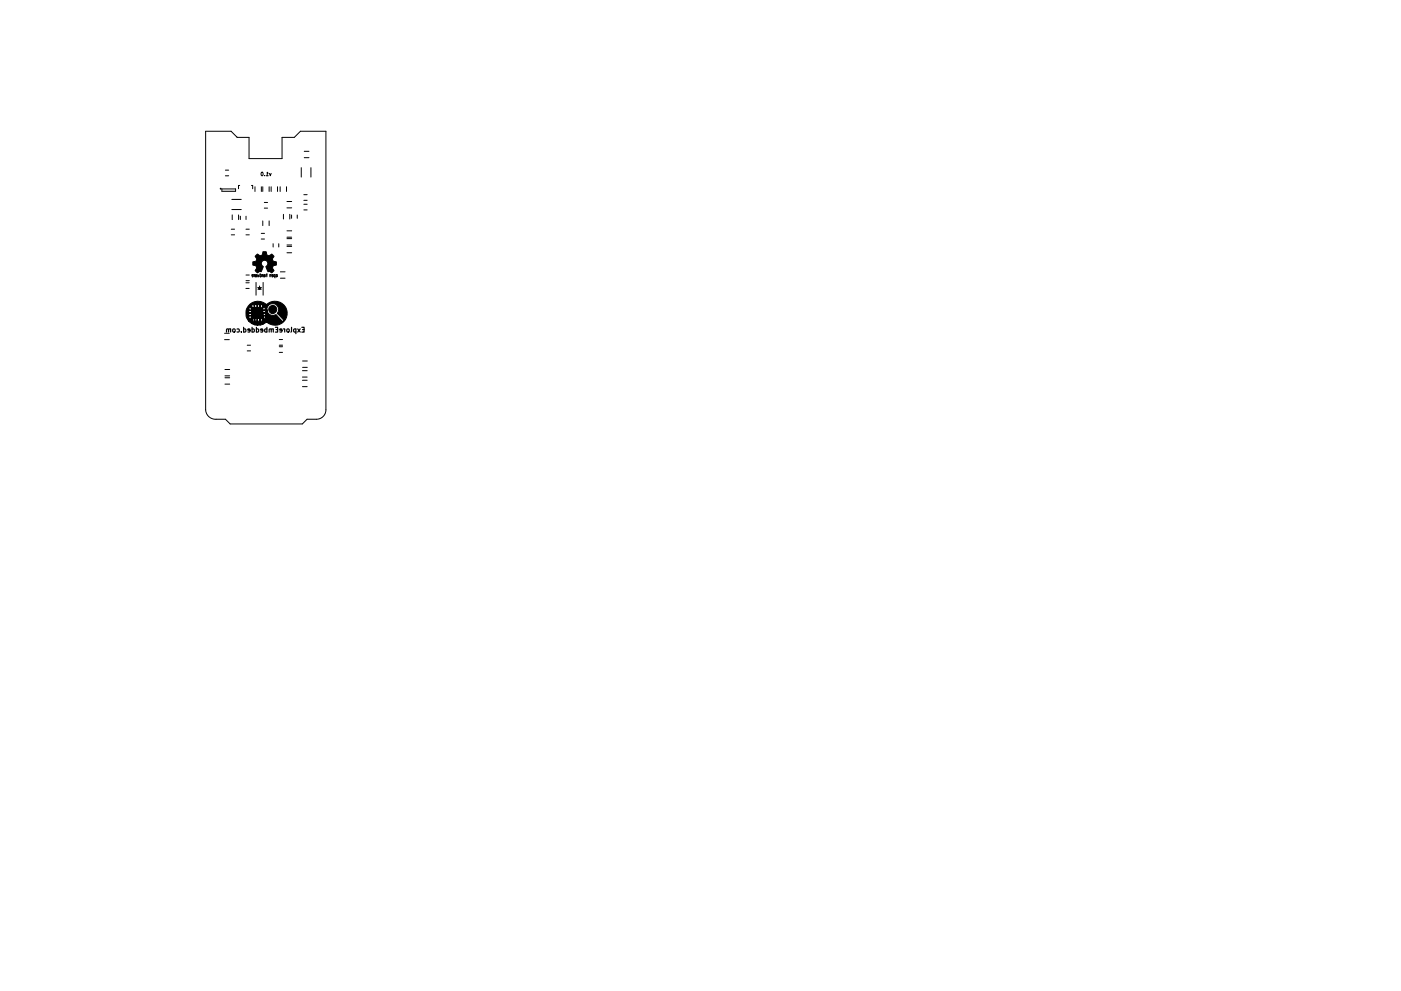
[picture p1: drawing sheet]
<svg xmlns="http://www.w3.org/2000/svg" width="297mm" height="210mm" viewBox="0 0 297 210" stroke-linecap="round" stroke-linejoin="round" font-family="sans-serif">
<g fill="none" stroke="#000" stroke-width=".21">
<path d="M43.6 27.8h5.4l1.3 1.3h2.5v4.5h7v-4.5h2.6l1.3-1.3h5.4v59.1a2 2 0 0 1-2 2h-2l-1 1h-15.3l-1-1h-2a2.1 2.1 0 0 1-2.2-2zM47.8 37.3h.7M47.8 36.1h.7M50.8 39.3h-.2v.8M53.3 39.3h.3v.8M54.1 39.6v1M55.4 39.6v1M55.5 36.6v-.1a.35 .35 0 0 1 .3 .4 .35 .35 0 0 1-.4 .3zM55.7 39.6v1M56.1 37.2v.1M56.4 37.3h.5M56.9 36.7l-.2-.2v.8"/>
<path d="M57.1 39.6v1M57.1 36.8l.2 .5 .2-.5M57.5 39.6v1M58.8 39.6v1M59.4 39.6v1M60.7 39.6v1M63.9 35.6v2M64.5 32.1h1M64.5 33.5h1M65.9 35.6v2M47 40.1h2.9v.5h-2.9zM49 49.8h.7"/>
<path d="M49 48.6h.7M49.1 42.3h2M49.1 44.5h2M49.2 45.6v1M50.6 45.6v1M51 45.9v.7M52.1 60h.7M52.1 49.8h.7M52.1 48.6h.7M52.2 59.5h.7M52.2 58.3h.7M52.2 45.9v.7"/>
<path d="M53.7 58.5h-.3l.1-.2 .2 .1v.2l-.3 .1M53.8 58.3h.1M53.9 58.3h.1M53.9 58.3v.1M53.9 58.3v.4M54.2 58.4l.2 .2-.1 .1h-.1M54.3 59.9v2.7M54.4 58.3h-.2v.4M54.6 58.3l.1 .4 .1-.3 .1 .3 .1-.4M55.2 58.3l.2 .1v.3h-.2M55.2 58.7h.1M55.2 58v.7"/>
<path d="M55.4 50.7h.7M55.4 49.5h.7M55.5 58.3h.1M55.6 58.3h.1M55.7 58.3v.1M55.7 58.3v.4M55.7 46.9v1M55.8 59.9v2.7M55.9 58.4l.3 .2-.1 .1h-.2M56 43h.7M56 44.2h.7M56.1 58.3h-.1l-.1 .4"/>
<path d="M56.6 58.3h-.2v.4M56.6 58v.7M57.1 46.9v1M57.4 58.3h-.2v.4M57.4 58.3h.1M57.4 58.3v.4M57.9 58.5h-.3l.1-.2 .2 .1v.2l-.2 .1M57.9 51.7v.7M58.1 58.7h.1M58.1 58.7h.2M58.3 58.3h-.2v.4M58.3 58.3v.7"/>
<path d="M58.6 58.3l.2 .1-.1 .3h-.2zM58.7 58.3h.1M59.1 51.7v.7M59.4 59h1M59.4 57.7h1M60.1 45.5v1M60.8 52h1M60.8 50.6h1M60.8 53.6h1M60.8 52.3h1M60.8 50.3h1M60.8 49h1"/>
<path d="M60.8 44.1h1M60.8 42.8h1M61.4 45.5v1M61.8 45.6v.7M63 45.6v.7M64.4 41.3h.7M64.4 42.5h.7M64.4 43.3h.7M64.4 44.5h.7M47.6 70.7h1M47.6 72.1h1M47.7 78.4h1"/>
<path d="M47.7 79.7h1M52.1 61.2h.7M52.4 73.2h.7M52.4 74.4h.7M54.7 61.4h.7M54.7 61h.7l-.4 .4zM54.9 61.1h.2l-.1 .2M55 60.7v.3M59.2 72h.7M59.2 73.2h.7M59.2 73.6h.7M59.2 74.8h.7"/>
<path d="M64.1 80h1M64.1 78.6h1M64.2 77.9h1M64.2 76.6h1M47.7 80.1h1M47.7 81.5h1M64.1 80.7h1M64.1 82h1"/>
<circle cx="46.8" cy="40" r=".1"/>
</g>
<g fill="none" stroke="#000" stroke-width=".25">
<path d="M48.5 69.9l-.4-.1-.1 .7M48.9 69.9l-.4-.1v.7M48.9 69.8v.7M49.4 69.9h.4v.5h-.4zM50.3 69.8h.2l.2 .2-.1 .4h-.3M51.2 70.4v.1M51.7 69.8h.2l.2 .2-.1 .4h-.3M51.7 69.4v1.1M53 70.1l-.5-.1 .1-.2h.3l.1 .1v.5h-.4M53.4 69.8h.3l.2 .2-.1 .4h-.4M53.4 69.4v1.1M54.4 69.8h.3l.1 .2v.4h-.4"/>
<path d="M54.4 69.4v1.1M55.7 70.1l-.5-.1 .1-.2h.3l.1 .1v.5h-.4M56.6 69.8h-.3l-.2 .2 .1 .4h.4M56.6 69.4v1.1M57.5 69.9l-.4-.1v.7M57.9 69.9l-.3-.1-.1 .7M57.9 69.8v.7M58.4 69.4h.5v1.1h-.5M58.5 69.9h.4M59.8 70.1l-.5-.1v-.2h.3l.2 .1-.1 .5h-.4M60.1 69.8l.3 .2M60.4 69.8v.7"/>
<path d="M60.8 69.9h.5l-.1 .5h-.4zM61.8 69.4v.9l-.1 .2M62.7 69.8h-.3l-.2 .2 .1 .4h.4M62.7 69.8v1M63.1 69.8l.6 .7M63.7 69.8l-.6 .7M64 69.4h.5v1.1h-.5M64.1 69.9h.4"/>
</g>
<g fill="#000" stroke="#000" stroke-width=".21">
<path d="M54.3 54.1h.1a.48 .48 0 0 1 .7 .2 .64 .64 0 0 0 .7-.9h.3a.33 .33 0 0 1 .4 .1 .33 .33 0 0 1 0 .4l.1 .2 .4 .2 .3-.2a.44 .44 0 0 1 .5-.1 .44 .44 0 0 1 .3 .4 .62 .62 0 0 0-.3 .8 .62 .62 0 0 0 .8 .4v.6a.66 .66 0 0 0-.8 .4 .66 .66 0 0 0 .3 .8l-.2 .3a.44 .44 0 0 1-.8-.1l-.3 .1-.4-1.1a.7 .7 0 0 0 .4-.9 .7 .7 0 0 0-.9-.4 .7 .7 0 0 0-.4 .9l.3 .4-.4 1.1h-.5a.43 .43 0 0 1-.5 0 .43 .43 0 0 1-.1-.6l.2-.2-.2-.3-.1-.2-.3-.1a.41 .41 0 0 1-.3-.4 .41 .41 0 0 1 .3-.4 .58 .58 0 0 0 .6-.5 .58 .58 0 0 0-.4-.6zM53 64.5a2.7 2.7 0 0 1 3.5 .1 2.58 2.58 0 0 1 3.6 0 2.58 2.58 0 0 1 .1 3.6 2.58 2.58 0 0 1-3.6 .2v-2.7a1.28 1.28 0 0 0 1.9 1l1.4 1.5 .3-.2-1.4-1.5a1.27 1.27 0 0 0-.5-2 1.27 1.27 0 0 0-1.7 1.2v2.7l-.9 .4v-1.5l.1 .2h.5v-.4h-.5l-.1 .2v-.6l.1 .2h.5v-.4h-.5l-.1 2.3v-2.9v.2a.31 .31 0 0 0 .4 .2 .31 .31 0 0 0 .2-.4h-.6v2.9l-.5 .1v-.9l.1 .2a.28 .28 0 0 0 .3-.3 .28 .28 0 0 0-.3-.3l-.1 .4v-3.3a.87 .87 0 0 0 1.1 1v-.4h-.6v-.6l-.1 .6v-.7l-.4 .1v4.2l-.6 .1v-1.1l.1 .3a.29 .29 0 0 0 .3-.4 .29 .29 0 0 0-.4-.2v-2.6l.1 .2 .3 .1v-.7l-.4 .2v4.2l-.6-.1v-1l.1 .3a.29 .29 0 0 0 .3-.4 .29 .29 0 0 0-.4-.2v.3v-2.6h.4v-.7h-.4v4.3l-.6-.2v-.8l.1 .3a.29 .29 0 0 0 .4-.4 .29 .29 0 0 0-.4-.2l-.1 .3v-2.6h.5l-.1-.6-.4-.1v4.1l-.7-.6v-.6h.7v-.4h-.7v-.2h.7v-.4h-.7v-.2h.7v-.4h-.7v2.2v-2.8a.37 .37 0 0 0 .2 .5 .37 .37 0 0 0 .4-.1v-.4h-.6v2.8a2.66 2.66 0 0 1-.3-2.7z"/>
<circle cx="57.8" cy="65.7" r=".86"/>
</g>
</svg>
